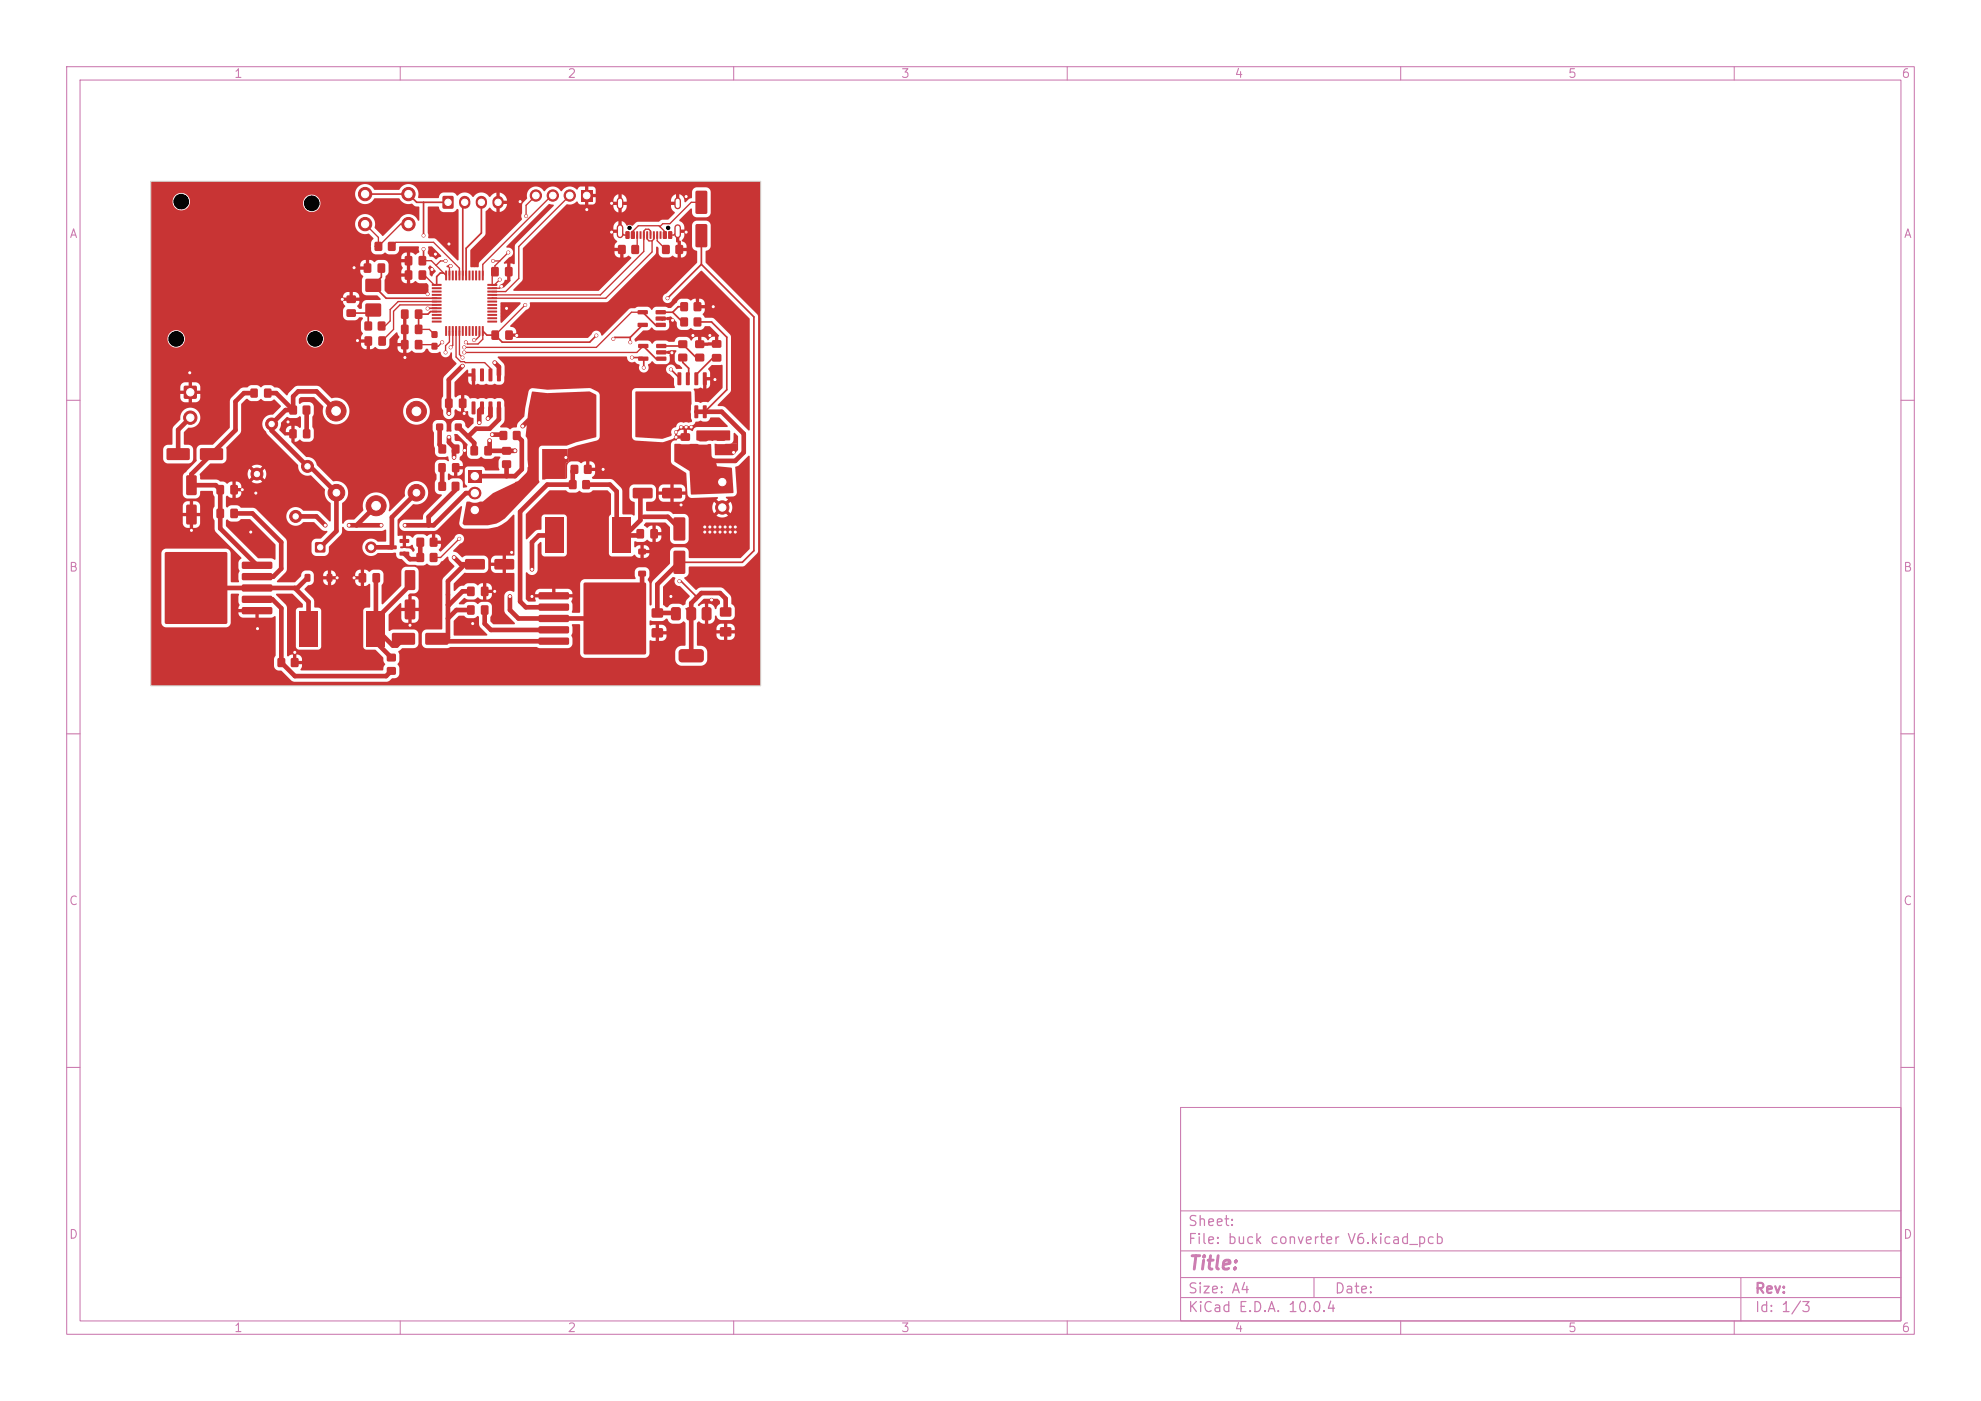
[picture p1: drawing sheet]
<svg xmlns="http://www.w3.org/2000/svg" width="297mm" height="210mm" viewBox="0 0 297 210" stroke-linecap="round" stroke-linejoin="round" font-family="sans-serif">
<defs><g id="words">
<text font-size="2" fill="#c872ab" x="178" y="190.8">Title:</text>
<g font-size="1.5" fill="#c872ab">
<text x="178" y="184.2">Sheet:</text>
<text x="178" y="186.9">File: buck converter V6.kicad_pcb</text>
<text x="178" y="197.1">KiCad E.D.A. 10.0.4</text>
<text x="178" y="194.3">Size: A4</text>
<text x="200" y="194.3">Date:</text>
<text x="263" y="194.3">Rev:</text>
<text x="263" y="197.1">Id: 1/3</text>
</g>
<g font-size="1.3" fill="#c872ab">
<text x="35" y="12">1</text>
<text x="85" y="12">2</text>
<text x="135" y="12">3</text>
<text x="185" y="12">4</text>
<text x="235" y="12">5</text>
<text x="285" y="12">6</text>
<text x="10.3" y="36">A</text>
<text x="285.4" y="36">A</text>
<text x="10.3" y="86">B</text>
<text x="285.3" y="86">B</text>
<text x="10.3" y="136">C</text>
<text x="285.3" y="136">C</text>
<text x="10.3" y="186">D</text>
<text x="285.3" y="186">D</text>
<text x="35" y="200">1</text>
<text x="85" y="200">2</text>
<text x="135" y="200">3</text>
<text x="185" y="200">4</text>
<text x="235" y="200">5</text>
<text x="285" y="200">6</text>
</g>
</g></defs>
<g fill="none" stroke="#c872ab" stroke-width=".15">
<path d="M10 10h277v190h-277zM12 12h273v186h-273zM60 10v2M110 10v2M160 10v2M210 10v2M260 10v2M10 60h2M285 60h2M10 110h2M285 110h2M10 160h2"/>
<path d="M177 166h108v32h-108zM285 160h2M60 198v2M110 198v2M160 198v2M177 194.5h108M177 191.5h108M177 187.5h108M177 181.5h108M197 191.5v3M210 198v2M260 198v2"/>
<path d="M261 191.5v6.5"/>
</g>
<g fill="#c83434">
<path d="M95.7 85.6h1.1v.8h-1.1z"/>
<path d="M95.7 82.3h1.1v.8h-1.1z"/>
<path d="M60.7 85.5h1.3l.2 .1 .1 2.6-.2 .2-1.2 .1-.2-.2z"/>
<path d="M60.7 89.9h1.3l.2 .1 .1 2.6-.2 .2-1.2 .1-.2-.2z"/>
<path d="M62.2 51h1.1v1.3h-1.1z"/>
<path d="M60.2 51h1v1.3h-1z"/>
<path d="M70.6 66.9h1v1.3h-1z"/>
<path d="M72.7 66.9h1v1.3h-1z"/>
<path d="M65.8 69.5h1v1.2h-1z"/>
<path d="M67.8 69.5h1v1.2h-1z"/>
<path d="M54.6 39.5h1v1.3h-1z"/>
<path d="M56.7 39.5h1v1.3h-1z"/>
</g>
<g fill="#c83434" stroke="#c83434" stroke-width=".15">
<circle cx="56.4" cy="75.8" r="1.5"/>
<circle cx="62.4" cy="73.9" r="1.25"/>
<circle cx="62.4" cy="61.7" r="1.5"/>
<circle cx="50.4" cy="61.6" r="1.5"/>
<circle cx="50.4" cy="73.9" r="1.25"/>
</g>
<g fill="#c83434">
<path d="M104.3 53.1h1.2v1h-1.2z"/>
<path d="M104.3 51.1h1.2v1h-1.2z"/>
<path d="M37.6 58.3h1v1.3h-1z"/>
<path d="M39.6 58.3h1v1.3h-1z"/>
<path d="M56.8 50.5h1v1.3h-1z"/>
<path d="M54.7 50.5h1v1.3h-1z"/>
<path d="M62.5 82.9h1v1.3h-1z"/>
<path d="M64.5 82.9h1v1.3h-1z"/>
<path d="M62.8 40.6h1v1.3h-1z"/>
<path d="M60.7 40.6h1.1v1.3h-1.1z"/>
<path d="M45.5 64.4h1v1.3h-1z"/>
<path d="M43.4 64.4h1v1.3h-1z"/>
<path d="M66.8 59.8h1v1.3h-1z"/>
<path d="M68.8 59.8h1.1v1.3h-1.1z"/>
<path d="M102 47.6h1.1v1.3h-1.1z"/>
<path d="M104 47.6h1.1v1.3h-1.1z"/>
<path d="M45.4 60.8h1.1v1.3h-1.1z"/>
<path d="M43.4 60.8h1.1v1.3h-1.1z"/>
<path d="M107.4 71.3h1.8v1.9h-1.8z"/>
</g>
<circle cx="108.3" cy="76.1" r="1" fill="#c83434" stroke="#c83434" stroke-width=".15"/>
<g fill="#c83434">
<path d="M64.7 51.4h.8v1h-.8z"/>
<path d="M64.7 49.7h.8v.9h-.8z"/>
<path d="M56.2 36.3h1.1v1.3h-1.1z"/>
<path d="M58.2 36.3h1.1v1.3h-1.1z"/>
<path d="M85.3 59.6l2.9-.1 .2 .1 .1 5.1-.2 .3h-2.8l-.3-.2z"/>
<path d="M96.5 59.6l3-.1 .2 .1v5.1l-.1 .3h-2.9l-.2-.2z"/>
<path d="M87.1 28.5h1.7v1.7h-1.7z"/>
</g>
<g fill="#c83434" stroke="#c83434" stroke-width=".15">
<circle cx="85.4" cy="29.3" r=".85"/>
<circle cx="82.9" cy="29.3" r=".85"/>
<circle cx="80.3" cy="29.3" r=".85"/>
</g>
<g fill="#c83434">
<path d="M69.8 83.9l2.8-.1 .1 .2v1.2l-.2 .2h-2.6l-.2-.3z"/>
<path d="M74.2 83.9l2.8-.1 .1 .2v1.2l-.2 .2h-2.6l-.2-.3z"/>
<path d="M74.9 64.7h1.1v1.2h-1.1z"/>
<path d="M76.9 64.7h1.1v1.2h-1.1z"/>
<path d="M32.5 72.8h1v1.3h-1z"/>
<path d="M34.6 72.8h1v1.3h-1z"/>
<path d="M70.1 88h1v1.3h-1z"/>
<path d="M72.2 88h1v1.3h-1z"/>
<path d="M101.6 60.8l.4-.1 .1 .1 .1 1.7-.1 .2-.5-.1z"/>
<path d="M102.9 60.8l.4-.1 .1 .1v1.7l-.1 .2-.5-.1z"/>
<path d="M104.1 60.8l.4-.1 .2 .1v1.7l-.1 .2-.5-.1z"/>
<path d="M105.4 60.8l.4-.1 .2 .1v1.7l-.1 .2-.5-.1z"/>
<path d="M105.4 55.8h.4l.2 .1v1.7l-.1 .1h-.5z"/>
<path d="M104.1 55.8h.4l.2 .1v1.7l-.1 .1h-.5z"/>
<path d="M102.9 55.8h.4l.1 .1v1.7l-.1 .1h-.5z"/>
<path d="M101.6 55.8h.4l.1 .1 .1 1.7-.1 .1h-.5z"/>
<path d="M58 100h1.3v1.1h-1.3z"/>
<path d="M58 98h1.3v1.1h-1.3z"/>
<path d="M66.4 29.4h1.5v1.8h-1.5z"/>
</g>
<path d="M69.7 30.2v.3M72.2 30.2v.3M74.7 30.2v.3" fill="none" stroke="#c83434" stroke-width="1.7"/>
<path d="M47.3 81.3h1.4v1.5h-1.4z" fill="#c83434"/>
<circle cx="55.6" cy="82" r=".8" fill="#c83434" stroke="#c83434" stroke-width=".15"/>
<g fill="#c83434">
<path d="M64.5 80.7h1v1.2h-1z"/>
<path d="M62.5 80.7h1v1.2h-1z"/>
<path d="M101 82.6l1.5-.1 .2 .2 .1 3.1-.2 .2h-1.4l-.2-.1z"/>
<path d="M101 77.6l1.5-.1 .2 .2 .1 3.1-.2 .2h-1.4l-.2-.1z"/>
<path d="M62.8 38.4h1v1.3h-1z"/>
<path d="M60.7 38.4h1.1v1.3h-1.1z"/>
<path d="M32.5 76.3h1v1.3h-1z"/>
<path d="M34.6 76.3h1v1.3h-1z"/>
<path d="M102.1 67.1h1.3v1h-1.3z"/>
<path d="M102.1 65h1.3v1h-1.3z"/>
<path d="M98.4 53.5h1.4l.1 .5-.1 .1h-1.3l-.1-.2z"/>
<path d="M98.4 52.5h1.4l.1 .5-.1 .1h-1.3l-.1-.1z"/>
<path d="M98.4 51.6h1.4l.1 .5-.1 .1h-1.3l-.1-.2z"/>
<path d="M95.7 51.6h1.4l.1 .5-.1 .1h-1.3l-.1-.2z"/>
<path d="M95.7 53.5h1.4l.1 .5-.1 .1h-1.3l-.1-.2z"/>
<path d="M101.7 51.1h1.3v1h-1.3z"/>
<path d="M101.7 53.1h1.3v1h-1.3z"/>
<path d="M59.9 82.7h1.4l.1 .5-.2 .1h-1.2l-.1-.2z"/>
<path d="M59.9 80.8h1.4l.1 .5-.2 .1h-1.2l-.1-.2z"/>
<path d="M58.1 81.8h1.3l.1 .4-.2 .1h-1.2l-.1-.1z"/>
<path d="M44.9 91.6h2.8v5.3h-2.8z"/>
<path d="M55 91.6h2.8v5.3h-2.8z"/>
<path d="M43.7 98.7h1v1.2h-1z"/>
<path d="M41.7 98.7h1v1.2h-1z"/>
<path d="M75.3 67.1h1.3v1h-1.3z"/>
<path d="M75.3 69.1h1.3v1h-1.3z"/>
</g>
<g fill="#c83434" stroke="#c83434" stroke-width=".15">
<circle cx="40.7" cy="63.6" r=".9"/>
<circle cx="38.5" cy="71.1" r=".9"/>
<circle cx="54.7" cy="29.1" r="1"/>
<circle cx="61.2" cy="29.1" r="1"/>
<circle cx="54.7" cy="33.6" r="1"/>
<circle cx="61.2" cy="33.6" r="1"/>
</g>
<g fill="#c83434">
<path d="M85.3 72h1.1v1.3h-1.1z"/>
<path d="M87.3 72h1.1v1.3h-1.1z"/>
<path d="M81.7 62.9l1.5-.1 .2 .2 .1 3.1-.2 .2h-1.4l-.2-.1z"/>
<path d="M81.7 67.9l1.5-.1 .2 .2 .1 3.1-.2 .2h-1.4l-.2-.1z"/>
<path d="M30 67.2h3.3l.2 .2-.1 1.4-.2 .2h-3.1l-.1-.3z"/>
<path d="M25 67.2h3.3l.2 .2-.1 1.4-.2 .2h-3.1l-.1-.3z"/>
</g>
<g fill="#c83434" stroke="#c83434" stroke-width=".15">
<circle cx="46.1" cy="69.9" r=".9"/>
<circle cx="44.3" cy="77.4" r=".9"/>
</g>
<g fill="#c83434">
<path d="M28 71.3l1.3-.1 .2 .2v2.6l-.2 .2h-1.1l-.3-.1z"/>
<path d="M28 75.7l1.3-.1 .2 .2v2.6l-.2 .2h-1.1l-.3-.1z"/>
<path d="M55.9 86h1v1.3h-1z"/>
<path d="M53.8 86h1v1.3h-1z"/>
<path d="M81.7 77.6h2.8v5.3h-2.8z"/>
<path d="M91.8 77.6h2.8v5.3h-2.8z"/>
<path d="M98.3 48.4h1.4l.1 .5-.1 .1h-1.3l-.1-.1z"/>
<path d="M98.3 47.5l1.4-.1 .1 .6-.1 .1h-1.3l-.1-.2z"/>
<path d="M98.3 46.5h1.4l.1 .5-.1 .1h-1.3l-.1-.1z"/>
<path d="M95.6 46.5h1.4l.1 .5-.1 .1h-1.3l-.1-.1z"/>
<path d="M95.6 48.4h1.4l.1 .5-.1 .1h-1.3l-.1-.1z"/>
<path d="M104.3 33.6h1.5l.2 .1 .1 3.1-.2 .3h-1.4l-.2-.2z"/>
<path d="M104.3 28.6h1.5l.2 .1 .1 3.1-.2 .3h-1.4l-.2-.2z"/>
<path d="M108 91.1h1.6v1.3h-1.6z"/>
<path d="M108 94.1h1.6v1.2h-1.6z"/>
<path d="M100.2 34.7h.4l.2 .1v.9l-.1 .1-.5-.1z"/>
<path d="M99.4 34.7h.4l.2 .1v.9l-.1 .1-.5-.1z"/>
<path d="M98.4 34.7h.3l-.1 1.1-.2-.1z"/>
<path d="M97.4 34.7h.3l-.1 1.1-.2-.1z"/>
<path d="M96.9 34.7h.3l-.1 1.1-.2-.1z"/>
<path d="M95.9 34.7h.3l-.1 1.1-.2-.1z"/>
<path d="M94.6 34.7h.4l.2 .1v.9l-.1 .1-.5-.1z"/>
<path d="M93.8 34.7h.4l.2 .1v.9l-.1 .1-.5-.1z"/>
<path d="M95.4 34.7h.3l-.1 1.1-.2-.1z"/>
<path d="M96.4 34.7h.3l-.1 1.1-.2-.1z"/>
<path d="M97.9 34.7h.3l-.1 1.1-.2-.1z"/>
<path d="M98.9 34.7h.3l-.1 1.1-.2-.1z"/>
</g>
<path d="M93 30.1v.8M93 34.1v1.1M101.6 30.1v.8M101.6 34.1v1.1" fill="none" stroke="#c83434" stroke-width="1"/>
<g fill="#c83434">
<path d="M62.2 48.7h1.1v1.3h-1.1z"/>
<path d="M60.2 48.7h1v1.3h-1z"/>
<path d="M45.7 86.1h.8v1h-.8z"/>
<path d="M49 86.1h.8v1h-.8z"/>
<path d="M94.7 36.8h1.1v1.2h-1.1z"/>
<path d="M92.7 36.8h1.1v1.2h-1.1z"/>
<path d="M87.6 69.7h1v1.3h-1z"/>
<path d="M85.6 69.7h1v1.3h-1z"/>
<path d="M99.3 36.8h1.1v1.2h-1.1z"/>
<path d="M101.3 36.8h1.1v1.2h-1.1z"/>
<path d="M74.5 55.3l.5-.1 .1 .1v1.7l-.1 .2-.5-.1z"/>
<path d="M73.3 55.3l.4-.1 .1 .1v1.7l-.1 .2-.5-.1z"/>
<path d="M72 55.3l.4-.1 .2 .1v1.7l-.1 .2-.5-.1z"/>
<path d="M70.7 55.3l.4-.1 .2 .1v1.7l-.1 .2-.5-.1z"/>
<path d="M70.7 60.2h.4l.2 .1v1.7l-.1 .1-.5-.1z"/>
<path d="M72 60.2h.4l.2 .1v1.7l-.1 .1-.5-.1z"/>
<path d="M73.3 60.2h.4l.1 .1v1.7l-.1 .1-.5-.1z"/>
<path d="M74.5 60.2h.5l.1 .1v1.7l-.1 .1-.5-.1z"/>
<path d="M64.8 42.6h1.3l.1 .2-1.4 .1z"/>
<path d="M64.8 43.1h1.3l.1 .2-1.4 .1z"/>
<path d="M64.8 43.6h1.3l.1 .2-1.4 .1z"/>
<path d="M64.8 44.1h1.3l.1 .2-1.4 .1z"/>
<path d="M64.8 44.6h1.3l.1 .2-1.4 .1z"/>
<path d="M64.8 45.1h1.3l.1 .2-1.4 .1z"/>
<path d="M64.8 45.6h1.3l.1 .2-1.4 .1z"/>
<path d="M64.8 46.1h1.3l.1 .2-1.4 .1z"/>
<path d="M64.8 46.6h1.3l.1 .2-1.4 .1z"/>
<path d="M64.8 47.1h1.3l.1 .2-1.4 .1z"/>
<path d="M64.8 47.6h1.3l.1 .2-1.4 .1z"/>
<path d="M64.8 48.1h1.3l.1 .2-1.4 .1z"/>
<path d="M66.8 48.9l.2 .1v1.4l-.3-.1z"/>
<path d="M67.3 48.9l.2 .1v1.4l-.3-.1z"/>
<path d="M67.8 48.9l.2 .1v1.4l-.3-.1z"/>
<path d="M68.3 48.9l.2 .1v1.4l-.3-.1z"/>
<path d="M68.8 48.9l.2 .1v1.4l-.3-.1z"/>
<path d="M69.3 48.9l.2 .1v1.4l-.3-.1z"/>
<path d="M69.8 48.9l.2 .1v1.4l-.3-.1z"/>
<path d="M70.3 48.9l.2 .1v1.4l-.3-.1z"/>
<path d="M70.8 48.9l.2 .1v1.4l-.3-.1z"/>
<path d="M71.3 48.9l.2 .1v1.4l-.3-.1z"/>
<path d="M71.8 48.9l.2 .1v1.4l-.3-.1z"/>
<path d="M72.3 48.9l.2 .1v1.4l-.3-.1z"/>
<path d="M73.1 48.1h1.4v.2l-1.4 .1z"/>
<path d="M73.1 47.6h1.4v.2l-1.4 .1z"/>
<path d="M73.1 47.1h1.4v.2l-1.4 .1z"/>
<path d="M73.1 46.6h1.4v.2l-1.4 .1z"/>
<path d="M73.1 46.1h1.4v.2l-1.4 .1z"/>
<path d="M73.1 45.6h1.4v.2l-1.4 .1z"/>
<path d="M73.1 45.1h1.4v.2l-1.4 .1z"/>
<path d="M73.1 44.6h1.4v.2l-1.4 .1z"/>
<path d="M73.1 44.1h1.4v.2l-1.4 .1z"/>
<path d="M73.1 43.6h1.4v.2l-1.4 .1z"/>
<path d="M73.1 43.1h1.4v.2l-1.4 .1z"/>
<path d="M73.1 42.6h1.4v.2l-1.4 .1z"/>
<path d="M72.3 40.6h.2v1.4h-.3z"/>
<path d="M71.8 40.6h.2v1.4h-.3z"/>
<path d="M71.3 40.6h.2v1.4h-.3z"/>
<path d="M70.8 40.6h.2v1.4h-.3z"/>
<path d="M70.3 40.6h.2v1.4h-.3z"/>
<path d="M69.8 40.6h.2v1.4h-.3z"/>
<path d="M69.3 40.6h.2v1.4h-.3z"/>
<path d="M68.8 40.6h.2v1.4h-.3z"/>
<path d="M68.3 40.6h.2v1.4h-.3z"/>
<path d="M67.8 40.6h.2v1.4h-.3z"/>
<path d="M67.3 40.6h.2v1.4h-.3z"/>
<path d="M66.8 40.6h.2v1.4h-.3z"/>
<path d="M68.2 63.5h1v1h-1z"/>
<path d="M65.4 63.5h1v1h-1z"/>
<path d="M36.3 91.1l4.3-.1 .2 .1v.7l-.2 .3h-4.1l-.3-.3z"/>
<path d="M36.3 89.4l4.3-.1 .2 .1v.7l-.2 .3h-4.1l-.3-.3z"/>
<path d="M36.3 87.7l4.3-.1 .2 .1v.7l-.2 .3h-4.1l-.3-.3z"/>
<path d="M24.8 82.8h9.2v10.7h-9.2z"/>
<path d="M36.3 86l4.3-.1 .2 .1v.7l-.2 .3h-4.1l-.3-.3z"/>
<path d="M36.3 84.3l4.3-.1 .2 .1v.7l-.2 .3h-4.1l-.3-.3z"/>
<path d="M27.6 57.9h1.9v1.8h-1.9z"/>
</g>
<circle cx="28.5" cy="62.6" r="1" fill="#c83434" stroke="#c83434" stroke-width=".15"/>
<g fill="#c83434">
<path d="M73.7 49.6h1.1v1.3h-1.1z"/>
<path d="M75.8 49.6h1v1.3h-1z"/>
<path d="M80.8 88.8h4.3l.2 .1v.7l-.2 .3h-4.1l-.3-.3z"/>
<path d="M80.8 90.5h4.3l.2 .1v.7l-.2 .3h-4.1l-.3-.3z"/>
<path d="M80.8 92.2h4.3l.2 .1v.7l-.2 .3h-4.1l-.3-.3z"/>
<path d="M87.6 87.4h9.2v10.6h-9.2z"/>
<path d="M80.8 93.9h4.3l.2 .1v.7l-.2 .3h-4.1l-.3-.3z"/>
<path d="M80.8 95.6h4.3l.2 .1v.7l-.2 .3h-4.1l-.3-.3z"/>
<path d="M52 44.3h1.3v1.1h-1.3z"/>
<path d="M52 46.4h1.3v1h-1.3z"/>
<path d="M54.7 48.2h1v1.3h-1z"/>
<path d="M56.7 48.2h1v1.3h-1z"/>
<path d="M67.8 66.7h1v1.2h-1z"/>
<path d="M65.8 66.7h1v1.2h-1z"/>
<path d="M63.8 94.9h3.3l.1 .2v1.4l-.2 .2-3.1-.1-.2-.2z"/>
<path d="M58.8 94.9h3.3l.1 .2v1.4l-.2 .2-3.1-.1-.2-.2z"/>
<path d="M70.1 90.8h1v1.3h-1z"/>
<path d="M72.2 90.8h1v1.3h-1z"/>
<path d="M73.7 40.1h1v1.3h-1z"/>
<path d="M75.8 40.1h1v1.3h-1z"/>
<path d="M107.5 65h1.2v1h-1.2z"/>
<path d="M107.5 67h1.2v1.1h-1.2z"/>
<path d="M105.3 91.2l.3-.2h.8l.2 .2 .1 1.4-.2 .3-.9 .1-.3-.2z"/>
<path d="M103 91.2l.3-.2h.8l.2 .2 .1 1.4-.2 .3-.9 .1-.3-.2z"/>
<path d="M101.9 97.4l.3-.1 3.1 .1 .2 .3v1.3l-.5 .3-3-.1-.3-.4v-1.1z"/>
<path d="M100.7 91.2l.3-.2h.8l.2 .2 .1 1.4-.2 .3-.9 .1-.3-.2z"/>
<path d="M65.8 72.3h1v1.2h-1z"/>
<path d="M67.8 72.3h1v1.2h-1z"/>
<path d="M70.2 70.4h2v1.9h-2z"/>
</g>
<path d="M71.1 73.9h.1M71.1 76.5h.1" fill="none" stroke="#c83434" stroke-width="1.9"/>
<g fill="#c83434">
<path d="M102 45.3h1.1v1.3h-1.1z"/>
<path d="M104 45.3h1.1v1.3h-1.1z"/>
<path d="M106.8 53.1h1.3v1h-1.3z"/>
<path d="M106.8 51h1.3v1.1h-1.3z"/>
<path d="M104.8 67h1.2v1.1h-1.2z"/>
<path d="M104.8 65h1.2v1.1h-1.2z"/>
<path d="M94.9 73.2l2.8-.1 .2 .3-.1 1.2-.2 .1h-2.6l-.1-.2z"/>
<path d="M99.3 73.2l2.8-.1 .2 .3-.1 1.2-.2 .1h-2.6l-.1-.2z"/>
<path d="M97.8 91.2h1.6v1.3h-1.6z"/>
<path d="M97.8 94.2h1.6v1.3h-1.6z"/>
<path d="M62.2 46.4h1.1v1.3h-1.1z"/>
<path d="M60.2 46.4h1v1.3h-1z"/>
<path d="M95.5 79.4h1v1.3h-1z"/>
<path d="M97.6 79.4h1v1.3h-1z"/>
<path d="M54.8 41.8h2.3v1.9h-2.3z"/>
<path d="M54.8 45.5h2.3v1.9h-2.3z"/>
</g>
<g fill="#c83434" stroke="#c83434" stroke-width=".15">
<circle cx="79.8" cy="85.3" r=".23"/>
<circle cx="76.5" cy="89.4" r=".23"/>
<circle cx="103.6" cy="64" r=".23"/>
<circle cx="84.8" cy="68.6" r=".23"/>
<circle cx="102.9" cy="34.8" r=".23"/>
<circle cx="106.9" cy="46" r=".23"/>
<circle cx="106.4" cy="50.3" r=".23"/>
<circle cx="100.7" cy="52.9" r=".23"/>
<circle cx="76.7" cy="82.8" r=".23"/>
<circle cx="102.9" cy="64" r=".23"/>
<circle cx="101.3" cy="64.8" r=".23"/>
<circle cx="103.9" cy="50.3" r=".23"/>
<circle cx="38.6" cy="94.2" r=".23"/>
<circle cx="64.1" cy="44.1" r=".22"/>
<circle cx="79.8" cy="89.4" r=".23"/>
<circle cx="110.2" cy="79" r=".23"/>
<circle cx="51.3" cy="44.9" r=".22"/>
<circle cx="102.1" cy="75.7" r=".23"/>
<circle cx="75.2" cy="42.9" r=".23"/>
<circle cx="78" cy="30.2" r=".23"/>
<circle cx="67.6" cy="39.9" r=".23"/>
<circle cx="106.7" cy="89.9" r=".23"/>
<circle cx="75.9" cy="46.2" r=".23"/>
<circle cx="38.4" cy="73.9" r=".23"/>
<circle cx="53.1" cy="40.1" r=".23"/>
<circle cx="107.2" cy="56.9" r=".23"/>
<circle cx="65.3" cy="38.1" r=".23"/>
<circle cx="107.2" cy="79.8" r=".23"/>
<circle cx="108.7" cy="79" r=".23"/>
<circle cx="28.4" cy="55.9" r=".23"/>
<circle cx="67.3" cy="36.6" r=".23"/>
<circle cx="88" cy="31.4" r=".23"/>
<circle cx="61.5" cy="93.7" r=".23"/>
<circle cx="50.5" cy="86.6" r=".23"/>
<circle cx="100.6" cy="89.4" r=".23"/>
<circle cx="106.4" cy="79" r=".23"/>
<circle cx="71.1" cy="51" r=".22"/>
<circle cx="64.8" cy="40.4" r=".23"/>
<circle cx="105.7" cy="79" r=".23"/>
<circle cx="102.1" cy="64" r=".23"/>
<circle cx="74.2" cy="88.6" r=".23"/>
<circle cx="64.1" cy="46.2" r=".23"/>
<circle cx="107.9" cy="79.8" r=".23"/>
<circle cx="101.3" cy="65.5" r=".23"/>
<circle cx="77.5" cy="50.3" r=".23"/>
<circle cx="106.4" cy="79.8" r=".23"/>
<circle cx="70.9" cy="93.5" r=".23"/>
<circle cx="100.8" cy="48" r=".23"/>
<circle cx="37.6" cy="79.8" r=".23"/>
<circle cx="53.6" cy="51.1" r=".23"/>
<circle cx="105.7" cy="79.8" r=".23"/>
<circle cx="69.7" cy="67.5" r=".23"/>
<circle cx="36.3" cy="73.4" r=".23"/>
<circle cx="44.2" cy="97.8" r=".23"/>
<circle cx="60.7" cy="53.6" r=".23"/>
<circle cx="90.4" cy="70.4" r=".23"/>
<circle cx="28.7" cy="79.5" r=".23"/>
<circle cx="69.6" cy="62" r=".23"/>
<circle cx="107.2" cy="79" r=".23"/>
<circle cx="109.5" cy="79" r=".23"/>
<circle cx="91.7" cy="30.5" r=".23"/>
<circle cx="102.9" cy="29.5" r=".23"/>
<circle cx="109.5" cy="79.8" r=".23"/>
<circle cx="43.2" cy="63.2" r=".23"/>
<circle cx="108.7" cy="79.8" r=".23"/>
<circle cx="53.1" cy="86.6" r=".23"/>
<circle cx="110.2" cy="79.8" r=".23"/>
<circle cx="110" cy="67.8" r=".23"/>
<circle cx="91.7" cy="34.8" r=".23"/>
<circle cx="107.9" cy="79" r=".23"/>
<circle cx="76.2" cy="37.8" r=".23"/>
<circle cx="94.7" cy="53.6" r=".23"/>
<circle cx="91.9" cy="50.8" r=".23"/>
<circle cx="74.9" cy="41.9" r=".23"/>
<circle cx="94.5" cy="51.3" r=".23"/>
<circle cx="96.5" cy="55.1" r=".23"/>
<circle cx="78.9" cy="32.4" r=".22"/>
<circle cx="63.5" cy="37.3" r=".23"/>
<circle cx="66.8" cy="39.1" r=".23"/>
<circle cx="69.8" cy="51.3" r=".23"/>
<circle cx="78.7" cy="45.7" r=".23"/>
<circle cx="101.9" cy="87.1" r=".23"/>
<circle cx="89.4" cy="50.3" r=".23"/>
<circle cx="63.5" cy="35.3" r=".23"/>
<circle cx="66.3" cy="51.3" r=".23"/>
<circle cx="73.9" cy="39.1" r=".23"/>
<circle cx="71.9" cy="63.4" r=".22"/>
<circle cx="78.4" cy="63.9" r=".23"/>
<circle cx="77.2" cy="67.6" r=".23"/>
<circle cx="73.4" cy="66" r=".23"/>
<circle cx="48.8" cy="78.7" r=".23"/>
<circle cx="57.1" cy="78.7" r=".23"/>
<circle cx="60.7" cy="78.7" r=".23"/>
<circle cx="52.3" cy="78.7" r=".23"/>
<circle cx="69.3" cy="53.6" r=".23"/>
<circle cx="68.8" cy="80.8" r=".23"/>
<circle cx="68.1" cy="68.6" r=".23"/>
<circle cx="74.2" cy="54.4" r=".23"/>
<circle cx="68.1" cy="83.6" r=".23"/>
<circle cx="69.3" cy="54.9" r=".23"/>
<circle cx="67.3" cy="65.5" r=".23"/>
<circle cx="67.3" cy="62" r=".23"/>
<circle cx="73.8" cy="65.2" r=".22"/>
<circle cx="73.2" cy="62.7" r=".23"/>
<circle cx="100.1" cy="44.7" r=".23"/>
<circle cx="100.6" cy="55.4" r=".23"/>
<circle cx="69.6" cy="52.8" r=".23"/>
<circle cx="66.8" cy="52.8" r=".23"/>
<circle cx="67.6" cy="52.1" r=".23"/>
<circle cx="69.6" cy="52.1" r=".23"/>
</g>
<g fill="none" stroke="#c83434" stroke-width=".7">
<path d="M38.1 58.9h-1.5l-1.3 1.3v4.3l-6.6 6.6v1.6h3.6l.7 .7v5.8l5.5 5.5M40.1 58.9h1.3l2.5 2.6M69.3 54.9l-2 2v5.1M74.2 54.4l.6 .6v1.2M28.5 62.6l-1.8 1.8v3.7M35.1 77h2.7l4.4 4.3v3.9l-1.2 1.2h-2.5M43.9 61.5v-2.1l.8-.7h2.8l2.9 2.9M43.9 61.5h-1.1l-2.1 2.1v.9l5.4 5.4h.4l3.9 4v5.7l-2.4 2.4M44.3 77.4h3.1l1.4 1.3M45.9 61.5l.1 3.5M52.3 78.7h4.8M56.4 75.8l-2.9 2.9"/>
<path d="M62.4 73.9l-3.6 3.6v4.5h-3.2M65.9 64v2.7l.4 .4M66.3 70.1v2.8M67.3 65.5v.8l1 1M68.3 72.9v.5l-4 4.1v1.2M68.3 67.3l-.2 .2v1.1M68.3 67.1v.2M68.7 64l2.4 2.4v1.2M71.2 73.9h-1.4l-4.8 4.8h-4.3M72.3 61.1l-.4 .5v1.8M73.4 66v1.3l-.2 .3h4M73.5 61.1v1.3l-.3 .3"/>
<path d="M73.8 65.2h1.5l.2 .1M74.8 61.1v1.8l-1.4 1.4h-2l-1.2 1.2M75.9 69.6v1.8M77.2 67.6h.1M77.5 65.3l.7 .7v4.4l-1 1h-6M79.2 63l-.8 .9M86.1 70.4l-.2 .2v2h-3.9l-4 4.1v13.5l.8 .8h4.2M86.8 63l-.5 .5M87.9 72.6h3.5l1.1 1.1v5.8l.7 .8h2.5l.3-.3M96.4 73.9l-.4 .4v3.7l-2.3 2.3M96.5 77.5h3.6l1.5 1.5M104.4 61.7h3.8l3.3 3.3v2.8l-1.3 1.3h-3.3"/>
<path d="M38.5 89.8h2.3l1.4 1.4v8.1l2 2h13.7l.8-.7M44.2 88.1l2.1 2.1v4M46.1 86.6l-1.5 1.5h-15.2M56.4 94.2l2.5 2.6h.6l1-1M56.4 86.6v9.7l2.3 2.3M61.5 87v.7l-5.1 5.1M63 81.3v2.3l-.2 .2h-1.3l-.9-.8M66.3 95.8l.3 .3h16.4M68.1 83.6l1 1h2.1M69.7 84.6l-2.5 2.5v8.5l-.2 .2h-1.5M70.6 91.4h-2.2l-1.2 1.3M70.6 88.6h-1.3l-2 2.1h-.1"/>
<path d="M72.7 91.4v2.1l.9 .9h9.4M83 94.4h.1M83.1 80.3h-2.3l-1 1v4M96.3 86v2.6l-4.1 4.1h-14.5l-1.2-1.3v-2M101.9 84.3l-3.3 3.3v4.3h2.6l.1 .1M108.8 91.7v-2l-.9-.8h-2.7l-1.6 1.5v7.9"/>
</g>
<g fill="none" stroke="#c83434" stroke-width=".2">
<path d="M54.7 33.6l2 2v1.3M56.2 36.9h.5M58.7 36.9l.6-.6h5.7l3.9 3.9v1.1M61.2 33.6h-1.1l-3.4 3.3M63.3 39.1h1.4l2.2 2.2M66.8 39.1h-.8l-.6 .7M67.6 39.9l-.2 .2v1.2M73.9 39.1h1M76.2 37.8l-2 2v1.1l-.4 .4v1.4M80.3 29.3l-1.4 1.5v1.6M82.9 29.3h-.2l-10.3 10.3v1.7M85.4 29.3l-7.6 7.7v4.7l-2 2h-2"/>
<path d="M93 34.7l.5 .5h.6M94.9 35.2v-.5l.8-.9h3.1l.9 .9v.5M95.5 35.2v1.9l-.3 .3M96.5 35.9h.1M97 35.2v.6l.3 .3h.5M97.5 35.2v-.6l-.2-.2h-.5l-.3 .2v3.1l-6.5 6.5h-16.2M97.8 36.1v1.7l-7 6.9h-17M98 35.2v.6l-.2 .3M98.5 35.2v.9l1.3 1.3M101.6 34.7l-.6 .5h-.5M105.2 30.3h-1.6l-3.2 3.2h-1l-.5 .5M60.7 47.1v6.5"/>
<path d="M63.3 51.7h1.6l.2 .2M63.3 49.4h1.1l.7 .7M63.7 41.3l1.4 1.4h.4M65.1 51.9l-.1 .2M65.5 45.7h-5.5l-1 1v2.7l-1.7 1.7M65.5 45.2h-5.8l-1.2 1.2v1.7l-.8 .8M66.3 51.3l-.6 .6h-.6M67.4 49.6v1.6l-.6 .6v1M67.8 49.7l.1 2.1-.3 .3M68.4 49.6v3.9l.7 .7h.5l.2 .2h2.9l.8 .8v1M68.4 49.6h.1M68.9 49.6v3.5l.4 .5"/>
<path d="M71.9 49.6v.8l-.6 .6h-.2M72.4 49.6v1.3l-.7 .7h-1.6l-.3-.3M74.9 41.9l-.8 .8M75.2 42.9l-.3 .3h-1.1M76.3 50.2l1.2 .1M78.7 45.7l-4.5 4.5M96.4 46.8h-1.7l-5.3 5.3h-19.8M96.4 51.9l-.9 .9h-25.9M99.1 47.8l.2 .2M100.7 52.8v.1M68.8 80.8l-2.7 2.8h-1.1"/>
</g>
<g fill="none" stroke="#c83434" stroke-width=".25">
<path d="M54.7 29.1h6.5l1.3 1.2h4.6M63.5 30.3v5M63.5 37.3v1.6l-.2 .2M69.7 30.3l-.3 .3v10.7M72.2 30.3v4.6l-2.3 2.3v4.1M105.2 39.6l7.8 7.9v35.1l-1.7 1.7h-9.4M105.2 35.3v4.3M105.2 39.6l-5.1 5.1M52.7 46.9h2.8M56 46.5l-.8 .7v1.7M57.2 40.2v1.4l-1.2 1.2 1.9 1.9h7.6M65.5 46.2h-1.4"/>
<path d="M65.5 46.7h-1l-.3 .4h-1.4v2.3M66.5 40.9h-.5l-.5 .6v1.2M72.4 49.6l.6 .6h1.2M73.8 42.7h.7M74.2 50.2l1.1 1.1h13.1l1-1M74.2 50.2h.1M94.5 50.6h-2.3l-.3 .2M94.5 50.6v.7M94.7 53.6h1.6l.2 .2v1.3M96.4 48.7l-1.9 1.9M96.4 46.8l1.9 1.9h.8M96.4 51.9l1.9 1.9h.8"/>
<path d="M99.1 46.8h1.8M99.1 52.8h1.6M99.1 51.9h3l.3-.3 2 2h.5M99.6 47.8h1l.2 .2M100.6 55.4l1.3 1.2v.2M100.9 46.8l1.4 1.5h.3M102.4 53.6v.7l.9 .9v1M102.6 46h-.9l-.8 .8M104.6 48.3h2.1l2.3 2.2v7.9l-3.3 3.3M107.2 53.9l.2-.3h-.5l-2.5 2.5v.7M98.1 63l1.6 1.6M101.9 87.1h.2l2.2 2.2v.5"/>
<path d="M102.9 91.2l.7 .8"/>
</g>
<g fill="#c83434">
<path d="M81.3 67.3h3.8l.1 1.9-.4 .2v2.4l-3.5 .1z"/>
<path d="M95.3 58.7h8.3l.1 1.8-.2 1.3 .1 .8 .2 .4a.25 .25 0 0 1-.4 .3l-.9 .1a.86 .86 0 0 0-1.2 .6 .79 .79 0 0 0-.6 1.2l-.1 .2-1.3 .4-4-.3z"/>
<path d="M68.7 92.3h.9l.3 .3 .3 .1h.9l.6-.4 .1 .2 .1 1.4 1.1 1.2v.1l-4.9 .1-.1-2.2z"/>
<path d="M99.4 87.9l1.4-1.4 .4 .1a.85 .85 0 0 0 .8 1.3l1.4 1.5a2.06 2.06 0 0 0-.7 1.2 .29 .29 0 0 1-.5 0l-.4-.1h-1l-.3 .1-.4 .4h-.2l-.4-.3z"/>
<path d="M34 77.9h.1l.5 .3h.9l.3-.1 .3-.3 1.4 .1 3.8 3.7v2.3l-.7-.2-2-.1-4.7-4.7v-.8z"/>
<path d="M68.1 65.1h.5l1.5 1.5-.1 1.5a.75 .75 0 0 0 .7 .7h.9l.5-.3 .6 .3h.9l.6-.4 .7 .1 .1 .1-.3 .6 .1 .8 .1 .4-.2 .1h-1.9l-.3-.4-.2-.2h-2.2a.49 .49 0 0 0-.4 .5v2l.3 .4v.2l-.6 .1v-.8a.76 .76 0 0 0-.7-.6h-.9l-.5 .3-.1-.1-.1-.8 .1-.1 .6 .3h.8a.77 .77 0 0 0 .8-.9h-.8v.9h-.5v-1.2h.2l.1-.2h1a1.47 1.47 0 0 0-.5-1.1v-.3l.4-.3 .1-.3v-1.1a.74 .74 0 0 0-.7-.7h-.4l-.1-.1z"/>
<path d="M109.7 68.2h.2z"/>
<path d="M110 64.9h.2l.5 .5-.1 2.1-.1 .1v-1.1h-1.1a.64 .64 0 0 0 .6-.6z"/>
<path d="M106.7 54.8l1.6-.1v3.5l-2.1 2.1-.8-.1-.4 .2-.8-.2-.2-1.9 .6-.1 .4-.1 .4 .1h.5a.65 .65 0 0 0 .6-.5v-.7h-.6v1.2h-.5v-1.3l.3-.1 .1-.3h.7v-.7l-.3-.5z"/>
<path d="M95.2 50.8l1.2-1.2 .9-.1 .4-.4 .6 .4h1.5a.66 .66 0 0 0 .5-.6v-.9l-1.1-.1-.1-.3 1.5-.2 .8 .9 .1 .5a.74 .74 0 0 0 .7 .7l.9-.1 .5-.2 .5 .2 .9 .1a.99 .99 0 0 0 .7-.6h.8l1.3 1.3-.1 1.3-.3 .1-.1 .2h-1.2h-1.1l-.1-.2-.2-.1v-1h.5v.8h.9h1.1v-.8a.8 .8 0 0 0-.9 .4h-.3a.8 .8 0 0 0-.8-.4h-.5a.79 .79 0 0 0-1 .5h-.2l-.2-.3-.3-.2h-1.1l-.5 .2-.3 .5h-.8l-.5-.2h-1.3l-.4 .2-.3 .3-.3-.3-.3-.2h-1.5l-.4 .2-.2-.2z"/>
<path d="M75.1 45.3h2.8l.2 .2-2.9 2.9-.2-.1v-.3z"/>
<path d="M75.9 36.9l6.4-6.3 .7 .1v.2l-5.7 5.7-.1 .3v2.6l-.1 .1-.6-.1v2.6l-.9 1h-.5l-.1-.1 .1-.4 .4-.2 .2-.4 .3-.1v-2.4h-.4l-.1-.1 .8-.8a.78 .78 0 0 0 .6-.9 .78 .78 0 0 0-1-.6z"/>
<path d="M64.4 39.8h.1l.8 .8-.5 .8-.4-.2v-.6l-.2-.5z"/>
<path d="M66.9 39.9l.5-.3 .3 .3-.3 .3-.2-.1-.2-.1z"/>
<path d="M64.2 31h1.5a1.31 1.31 0 0 0 .8 .8h1.4l.3-.2 .3-.3 .2 .1 .1 7.5-.2 .1-3.2-3.2-.3-.1h-.9l-.1-.8z"/>
<path d="M64.2 36.9l.6 .1 1.3 1.3v.2l-.7 .4-.5-.4-.5-.1-.3-.5z"/>
<path d="M22.7 27.2h91.2l.1 .1v75.5h-91.3l-.1-.1v-19.8h1.6v10.4l.3 .6 .4 .1h9.1l.4-.2 .2-.4v-1.5h1.1l.2 .4 .4 .3h2v-.8l-3.7 .1v-2.8l.1-.1h1.1v.1l-.1 1.1 .2 .5-.2 .6h2.7l.1 .2 .3 .1v1h1.8l.5-.2h.2v5.8l-.2 .5v1.1a.8 .8 0 0 0 1 .7l1.6 1.5 .4 .2h13.9l.3-.1 .5-.4a.87 .87 0 0 0 1.1-.7v-.9l-.3-.5 .3-.6v-.9l-.2-.5 .7-.4h1.6l.5-.2 .2-.4v-1.5a.74 .74 0 0 0-.7-.7h-3.1l-.6 .2v-1.9h1.9a.81 .81 0 0 0 1 .7l1-.1 .4-.2 .2-.3v-1.2h-1.1v1.8h-.5v-1.8h-1v1.1h-1.9v-.6l1.7-1.7 .2 .1v.6h2.6l-.1-1.3-.2-.3-.4-.1h-.4v1.7h-.5v-1.8l.2-.3 .9-.1 .4-.4 .1-2.9-.2-.4-.4-.2h-1.4a.74 .74 0 0 0-.6 .7v2.1l-2.9 2.8-.1-.1v-2.7l.3-.6v-1.2a.74 .74 0 0 0-.7-.6h-.9l-.5 .3-.4-.2-.4-.1v2.4h.4l.4-.3 .1 .2v3.2l-.1 .2h-.7l-.2 .4v5.4l.1 .3 .3 .2h1.4l1.1 1.1 .1 .6 .3 .5-.3 .3-.1 .6h-12.2l-.2-.1 .3-.5v-.3h-1l-.1-.3h-.2l-.1-.2h1.4v-.3a.75 .75 0 0 0-.9-.7v1h-.5v-1l-.4 .1-.3 .2-.2-.1v-7.2l-.2-.5-1.4-1.4v-.2h2.4l1.6 1.6v.5h-.8l-.2 .4v5.4l.1 .3 .3 .2h2.9l.4-.3 .1-5.6a.49 .49 0 0 0-.5-.4l-.6-.1-.1-1.2-1.3-1.4v-.1l.5-.5a1.07 1.07 0 0 0 .9-.8h1.4v.1a.72 .72 0 0 0 .6 .6h.8l.3-.3 .1-.3h2.9a.75 .75 0 0 0 .9 .7v-.9h-.9v.2h-2.9l.1-.2h-.7v.8h-.6l.1-.8h-.7v.1h-1.4v-.8h1.4v.2h1.9l-.1-.3h2.9v.3h.9v-1a.75 .75 0 0 0-.9 .7h-2.9l-.2-.4-.4-.2v.9h-.5v-.9l-.5 .2-.2 .5h-1.4l-.2-.4-.3-.2-.9-.1a.86 .86 0 0 0-.6 .9l-.9 .9-2.7-.1v-.1l1.3-1.3 .2-.3v-4.3l-.1-.3-4.7-4.7-.3-.1h-1.8l-.3-.3-.3-.1h-.9l-.5 .4-.2-.1v-1.5l.1-.2h.1l.5 .3h.9a.79 .79 0 0 0 .7-.9h-.9v.9h-.5v-1.4h1.4a.78 .78 0 0 0-.9-1v1h-.5v-1h-.4l-.3 .3-.4-.3h-.7l-.6-.3h-2.3l-.1-.1-.1-.7 .1-.2h7.1l.1 .5 .2 .5 .6-.7 .4 .3v.1l-.7 .6 .2 .1a1.38 1.38 0 0 0 1.4-.1l-.6-.6v-.2l.3-.2 .7 .6a1.38 1.38 0 0 0 0-1.5l-.6 .6h-.2l-.2-.3 .6-.7a1.39 1.39 0 0 0-1.6 0l.7 .7-.3 .3h-.1l-.6-.6-.3 .6h-7.1l1.5-1.4h1.9l.3-.2 .2-.3v-1.9l2.1-2.1 .1-.3 .1-4.1 .7-.8h.2l.6 .3h.9l.5-.3 .7 .3h.8l.6-.2 .9 1-1.2 1.3a1.45 1.45 0 0 0-1.5 .9 1.45 1.45 0 0 0 .5 1.7l.2 .3 4.6 4.7a1.46 1.46 0 0 0 1.9 1.5l2.1 2.1a1.82 1.82 0 0 0 .8 1.9l.1 2.7-.1 .2-1.5-1.5-.3-.1-2.3-.1a1.4 1.4 0 0 0-2-.1 1.4 1.4 0 0 0 0 2 1.4 1.4 0 0 0 2-.1h1.7l1.1 1.1 .9 .3-1 1-.8 .1-.4 .2-.2 .4v1.3a.75 .75 0 0 0 .7 .6h1.3l.4-.2 .2-.4v-.7l1.8-1.8 .2-.3v-.8l.1-.1 .4 .4 .4 .2h5l.7-.2v1.7l-1.3 .1a1.32 1.32 0 0 0-1.9-.1 1.32 1.32 0 0 0 .1 1.9 1.32 1.32 0 0 0 1.9-.1l2.5-.1 .2 .2a.69 .69 0 0 0 .5 .8h.4l.6 .7 .5 .2 2 .1 .6-.3 .5 .3h1a.75 .75 0 0 0 .6-.6l1-.8 .3 .7 .7 .8-1.6 1.7-.2 .4v7.3l-.1 .1h-2.3a.74 .74 0 0 0-.7 .7l.1 1.5a.76 .76 0 0 0 .6 .6h3.1l.5-.2h12.9l.5 .2h4.2l.6-.3 .1-.4a1.37 1.37 0 0 0-.1-1.2l.1-.5v-1.2h1.1l.1 4.4a.74 .74 0 0 0 .7 .6h9.1l.4-.3 .2-.3v-1.9l.2-.1a2.86 2.86 0 0 0 1.6 .1 .78 .78 0 0 0 .7-1h-1.1v1h-.5v-1.5h1.6a.85 .85 0 0 0-1.1-1v1h-.5v-1l-.8 .1-.1-.6 .1-.1 .4 .1h1.4l.7-.4 .3 .5 .5 .3h1l.6-.4 .2 .1 .2 .2v3.3l-.1 .1h-.5a.99 .99 0 0 0-1 .9l.1 1.5a1.02 1.02 0 0 0 .9 .6h2.9l.5-.2 .3-.2 .1-.4v-1.3a.99 .99 0 0 0-.8-.9h-.6l-.1-.1v-1.5h2.9a.74 .74 0 0 0 .7 .7h.9a.85 .85 0 0 0 1.2-.9h-1.2v.9h-.5v-.9h-1.1v.2h-2.9v-1h2.9v.3h2.8v-.3a.74 .74 0 0 0-.7-.7h-.5v1h-.5v-1a.88 .88 0 0 0-1.1 .6v.1h-2.9v-.8l.2-.3 .2 .1a.86 .86 0 0 0 .8 .3v-3h-.4l-.5 .4-.1-.1-.1-.2 .9-.8h2.1l.3 .3v.4l-.3 .3-.2 .5-.2-.1a.89 .89 0 0 0-1-.7v3h.2a.96 .96 0 0 0 .8-1.1l.2-.1a.77 .77 0 0 0 .7 .6h1.5l.3-.1 .2-.3 .1-1.4-.2-.3-.3-.3-.1-.8-.1-.5-1-1-.5-.1h-2.9l-.8 .3-1.7-1.7v-.2a.76 .76 0 0 0 .7-.7v-.7l.1-.2h8.1l2-1.9 .2-.4v-35.2l-.2-.3-7.7-7.7v-1.7l.1-.1a.74 .74 0 0 0 .7-.7l-.1-3.4-.2-.3-.3-.1h-1.5a.74 .74 0 0 0-.7 .7v3.2a1.24 1.24 0 0 0 .7 .7v1.7l-4.6 4.6a.74 .74 0 0 0-.3 1.2 .74 .74 0 0 0 1.2-.3l4.4-4.3 7.2 7.1v16.7l-.1 .1-3.6-3.4-.2-.2h-.8l-.1-.1 1.9-2 .1-.3v-8l-.1-.4-2.4-2.3-.4-.2h-1.1l-.3-.5 .3-.4 .1-.5h-1l-.1-.2-.3-.1v-.2h1.4v-.2a.75 .75 0 0 0-.9-.7v.9h-.5v-.9h-.4l-.3 .3-.5-.3h-.9a.95 .95 0 0 0-.8 .6l-.9 .8h-.3l-.5-.2h-1.4l-.6 .5-.3-.4-.4-.1h-1.4l-.4 .2h-.8l-4.2 4.1a1.01 1.01 0 0 0-1-.7l-.3 .1-.2 .4-.6 .6h-10.6l-.1-.2h-.9l-.2-.1 .1-.4h1a.87 .87 0 0 0-.9-1v-.2l2.3-2.3a.8 .8 0 0 0 .6-1.1l.1-.1h11.6l7.1-7.2 .3-1.1 .2 .1v.9a.76 .76 0 0 0 .7 .6h.9l.5-.3 .5 .3h.9a.78 .78 0 0 0 .7-1h-.8v1h-.5v-2.3l-.2-.1v-.7h.4v.6l.3 .1v.9h.8v-.2a1.28 1.28 0 0 0-.7-.8l.4-.6v-.6h-.6l-.1-.4 .1-.1h.6v-.5a1.16 1.16 0 0 0-.8-.8l1.8-1.9 .1 .1 .1 .7a.73 .73 0 0 0 .7 .6h1.5l.3-.2 .2-.3 .1-3.3-.2-.4-.4-.3h-1.6a.74 .74 0 0 0-.6 .7l-.1 .9-.4 .1-.5 .5-.2-.1v-.2a1 1 0 0 0-.8-.9v.7h-.4v-.7l-.6 .3-.2 .4v.4h.6l.1 .4-.1 .1h-.6a1.37 1.37 0 0 0 .6 1.1l-1 1.1h-.9l-.6 .3h-3.1l-.3 .2-.5 .4-.3-.1-.6 .1a1.09 1.09 0 0 0-.7-.7v.6l-.1 .1h-.4v-.7a1.08 1.08 0 0 0-.7 1.3l.6 .1v.4h-.6v.6l.2 .3 .3 .3v.2a.81 .81 0 0 0-.4 .8l1 .1 .1 .2h.3v1.2l.4-.1 .3-.2 .5 .4-4.9 4.9h-12.7l-.2-.1 1.4-1.4 .1-.3v-3.9h13.7v.1a.76 .76 0 0 0 .9 .6v-1h-.9v.3h-13.7v-.7l6.6-6.6a1.71 1.71 0 0 0 1.5-.4l.4 .4 .8 .1v-.8l.4-.1 .1 .9h.7l.4-.3v-.4h2.7v.2h.5l.2 .2-.1 .3h-.6v.3a.99 .99 0 0 0 .7 .8v-.5l.2-.1h.3l.1 .6a1.02 1.02 0 0 0 .7-1.1h-.6l-.1-.1v-.3l.7-.1v-.2a1 1 0 0 0-.8-.9l-.1 .7h-.4v-.7l-.5 .3-.2 .6h-2.7v-.4h-.7l-.2-.2 .2-.3h.7v-.7l-.2-.4h-.9v.7l-.1 .1-.4-.1v-.7h-.7l-.2 .1a.27 .27 0 0 1-.4 .3l-.6-.4a1.35 1.35 0 0 0-1.5 .6h-.3a1.36 1.36 0 0 0-2.3 0h-.2a1.38 1.38 0 0 0-1.8-.5 1.38 1.38 0 0 0-.7 1.7l-.6 .6-.1 .3v1.2l-.2 .5 .1 .5-6.3 6.4-.2 .7-1.1 .1-.1-.2v-2.4l2.2-2.3 .1-3.5 .5-.5 .2-.1a1.41 1.41 0 0 0 .9 .7v-.9l.2-.1 .3 .1 .1 .9a1.35 1.35 0 0 0 1-1.2h-.7l-.2-.2 .1-.3h.8v-.2a1.34 1.34 0 0 0-1.1-1v.8l-.1 .2-.4-.1v-.9l-.4 .1-.6 .5-.5-.5-.4-.1a1.48 1.48 0 0 0-1.6 .6l-.5-.5-.4-.1a1.36 1.36 0 0 0-1.4 .4h-.1l-.3-.3-.3-.1h-1.4a1.34 1.34 0 0 0-.8 .8h-3a1.56 1.56 0 0 0-.9-2 1.56 1.56 0 0 0-2 .8l-3.7-.1a1.52 1.52 0 0 0-2.3-.4 1.52 1.52 0 0 0 .1 2.4 1.52 1.52 0 0 0 2.3-.7l3.7 .1a1.5 1.5 0 0 0 1.8 .7l.5 .4 .7 .2v1.9l-.1 .1-.2-.1a1.54 1.54 0 0 0-1.4-.9 1.54 1.54 0 0 0-1.4 1l-2.4 2.3h-.1l-1.1-1.3a1.52 1.52 0 0 0-1.4-2 1.52 1.52 0 0 0-1.6 1.8 1.52 1.52 0 0 0 2.1 1.1l.7 .7-.3 .5-.1 .7v.6l.3 .5 .3 .1h.9l.6-.3 .5 .3h.9a.74 .74 0 0 0 .7-.7v-.4l.1-.1 2.9 .1v.9l-.5 .3-.4-.3h-.4v4.6l.4-.1 .4-.3 .5 .3 1.2 .1 .2 .2v1.3l-6 .1-.5-.5v-1.6l.1-.2h2.4v.1a.76 .76 0 0 0 .8 .6v-1h-.8v.3h-2.4v-.4l.3-.3 .2-.4h1.9v.3h.8v-1.7h-.8v.4l.2 .5-.2 .5h-1.9v-1a.74 .74 0 0 0-.7-.7h-.9l-.5 .3-.4-.3h-.5v1.2h-.2l-.1 .2h-1l.1 .6 .4 .4-.2 .5v1.7a.74 .74 0 0 0 .7 .7h1.5l.6 .6-.1 .1h-2.3l-.4 .4v.8l-.2 .1h-.3l-.3-.4 .3-.4 .1-.4h-2.5l.1 .4 .3 .4-.4 .5v.9a.75 .75 0 0 0 .7 .7h1.2l.6-.4h.5v.2l-.3 .5v1.1l.3 .6-.3 .5v.4h1l.1 .2 .2 .1 .1 1.1h.4l.3-.3 .7 .3h.9l.3-.1h1.5a.75 .75 0 0 0 .8 .7v-1h-.8v.3h-1.5l.3-.5v-.8l1-1.1 .2 .1 .3 .7a.86 .86 0 0 0-.3 .8h.8v-4.2l.1-.1h.3l.1 .1v5.7l.4-.1 .4-.2 .6 .3h.9a.79 .79 0 0 0 .6-.6h.4a.77 .77 0 0 0 .7 .6h.6l.5-.2 .1 .1a.76 .76 0 0 0 .7 .8 .76 .76 0 0 0 .8-.8l.2 .1v.9l.6 .7-1.8 1.9-.1 .3-.1 2.7-.2 .5v1.2l.2 .4v.5a.9 .9 0 0 0 1.2 .8 .9 .9 0 0 0 .5-1.3l.3-.2 .3 .3 .4 .1v-2.5l-.4 .1-.4 .3-.1-.2v-2.2l.1-.1h1.9l.1 .3 .4 .3v-1.3h-.5v.7h-1.9l1.7-1.7 .2 .1v.4l.7 .1 .1 .2h.2v1.5l.4-.2 .4 .2h.5l.4-.2 .4 .2h.5l.4-.2 .4 .2h.5a.65 .65 0 0 0 .5-.6v-2.4l-.1-.3-.9-.8 .1-.2h19.2a1.07 1.07 0 0 0 .8 .9l.5-.1 .7 .4a.81 .81 0 0 0 0 .9 .81 .81 0 0 0 .8 .3 .81 .81 0 0 0 .4-1.1l.7-.6 .6 .5h1.5a.66 .66 0 0 0 .5-.6v-.9l-1.2-.2v-.2h.7l.6-.2h.9l-.2 .7v1.1l.2 .2 .5 .2 .4 .5-.1 .1h-.8a.78 .78 0 0 0-.8-.6 .78 .78 0 0 0-.7 .7 .89 .89 0 0 0 .5 .7l.6 .6 .1 1 .1 .3-.1 .2h-5.7a.64 .64 0 0 0-.7 .6v6.6l.3 .5 .3 .1 4.1 .3 1.5-.5 .2-.3 .1-.4h.3v.2h1v-.9a.83 .83 0 0 0-.9 .5l-.1 .2h-.3l-.1-.4 .7-.4 .2-.5 1.2 .1 .5-.1a.95 .95 0 0 0 .7-.6l.6-.2 .4 .2h.5a.87 .87 0 0 0 .6-.6h1.3l1.3 1.3-.1 .1h-4.6l-.3 .2-.3 .4-.4-.2h-.4v1l-.3 .1v.2l-1.2 .1-.1 .2a.76 .76 0 0 0-.8 .5v2.7l.2 .4 2.1 1.3 .2 3.2a.64 .64 0 0 0 .6 .5l3.8-.1 .2 .1-.3 .3 .6 .7-.3 .2-.6-.6-.1 .1a1.49 1.49 0 0 0 .1 1.6l.5-.5h.2l.2 .2-.6 .7 .1 .1a1.49 1.49 0 0 0 1.7-.1l-.6-.6v-.2l.3-.1 .6 .5a1.5 1.5 0 0 0 0-1.7l-.6 .6-.3-.2v-.2l.6-.5-.4-.3v-.1l1.1-.1a.64 .64 0 0 0 .6-.7l-.3-3.7 .6-.3 1.4-1.4h.1l.1 14-1.4 1.4h-7.6l-.1-.2-.1-1a.73 .73 0 0 0-.6-.5h-1.5l-.5 .3-.1 .4-.1 1.8-2.6 2.7-.1 .3v3.1l-.2 .2-.1-.2v-3.2l-.3-.5 .3-.5v-.8l-.2-.3-.3-.2-1.1-.1a.72 .72 0 0 0-.6 .7v.7l.1 .3-.1 .1h-7.5a.76 .76 0 0 0-.7 .7v4.2l-.1 .2h-1l-.2-.2 .1-1-.2-.6 .2-.5h-5.6l.1 .5-.1 .1h-1l-.4-.4v-.8h1.4v.1h5.6a.74 .74 0 0 0-.7-.8h-1.8v.8h-.5v-.8h-2a.75 .75 0 0 0-.6 .7h-1.4v-3.1l.1-.1 .2 .1a.85 .85 0 0 0 .9 .3 .85 .85 0 0 0 .6-.8v-3.7l.4-.4 .2 .1v1.6l.2 .4h3.1l.3-.1 .2-.3-.1-5.6-.4-.3h-2.9a.49 .49 0 0 0-.4 .5l-.1 1.8-.7 .1-1.4 1.3h-.1l-.1-3.7 3.6-3.6h2.4l.7 .3h.9l.5-.2 .5 .2h.9l.6-.3h2.2l.5 .6v2.9l-.3 .6v5.6l.4 .2h2.9l.5-.3 .1 .1a.76 .76 0 0 0 .8 .4h.7a.71 .71 0 0 0 .7-.7h-.9v.7h-.5v-1.2h1.4v-.1a.74 .74 0 0 0-.9-.6v.7h-.5v-.7l-.4 .1-.4 .3-.1-.1v-.8l.1-.1 .4 .1h.9l.5-.3 .6 .3h.7a.78 .78 0 0 0 .9-.9h-.9v.9h-.5v-1.4h1.4a.78 .78 0 0 0-.9-1v1h-.5v-1l-.4 .1-.4 .2-.5-.4 .4-.4h2.9l.6 .7 .1 1.8a.74 .74 0 0 0 .7 .7h1.5l.3-.1 .2-.3v-3.5a.76 .76 0 0 0-.6-.6l-1.6 .1-.5-.4-.3-.1h-3.2l-.1-.1v-1.1l.1-.2a1.32 1.32 0 0 0 1.1-.1l.3-.6h.4l.1 .4 .4 .3h2.9a.84 .84 0 0 0 .6-1h-1.8v1h-.5v-1h-1.7v.3h-.4v-1.2h.4v.4h4a.81 .81 0 0 0-.7-1.1h-1.1v1.1h-.5v-1.1h-1.2a.75 .75 0 0 0-.5 .7h-.4l-.1-.1a.76 .76 0 0 0-.6-.6l-2.9 .1-.3 .2-.1 .3v1.4a1.15 1.15 0 0 0 .8 .7l-.1 2-.5-.2h-1.3v-3.5l-.1-.3-1.2-1.3-.3-.2-2.9-.1-.1-.1 .5-.5v-.5h-1l-.1-.2-.2-.1v-.2h1.3a.78 .78 0 0 0-.8-.9v.9h-.5v-.9h-.4l-.4 .2-.6-.2h-.9l-.3 .1-.3 .4v1.9l-.2 .2v-2.4l.4-.2-.1-1.9h-.2l1.6-.5 2.9-.8 .3-.1 .2-.3v-6.4l-.3-.5-1-.5-6.5 .2-2.5-.2-.2 .2-.2 .3-.6 3.7-.9 .9-.2 .7-.5 .1-.5 .3-.5-.3h-.9l-.1-.2a1.2 1.2 0 0 0 .7-1.1l-.1-2.6-.1-.3-.3-.2h-.6l-.4 .1-.4-.1h-.5l-.4 .1-.4-.1h-.5l-.4 .1-.4-.1h-.8a.76 .76 0 0 0-.8-.5v2.5l.5-.1 .2 .8 .7 .4v.7l-.7 .7h-.2l-.3-.3a.79 .79 0 0 0-.7-.9h-.8l-.5 .2-.1 .3-.1 1.2-.7-.1 .1-.9a.74 .74 0 0 0-.7-.7h-1l-.3 .2-.1 .3v1l.2 .4v1.8l.1 .5v.7a.76 .76 0 0 0 .7 .6l1.2-.1 .2 .6-.1 .1-.5-.2h-.9l-.3 .2-.2 .2-.1 1.3 .2 .6v.6l-.2 .5v1.2a.91 .91 0 0 0 1 .6v.2l-2.6 2.6-.2 .3v.7h-2.8a.85 .85 0 0 0-.7 .8 .85 .85 0 0 0 .7 .9h4.5l.3-.1 3.7-3.6 .2 .1-.5 2.4 .2 .5 .6 .3h3.6l1.3-.2 1.5-.9 1-1 .1 .2v5.9l-.1 .1h-1.1v2.6h1.1l.1 .1v2.6l-.1 .1a.92 .92 0 0 0-1.4 .6v2.4l.2 .3 1.4 1.4-.1 .2-3.2-.1-.4-.4v-.6l.3-.5-.1-1.2-.1-.3-.3-.2-1.1-.1-.6 .4-.5-.4h-.9l-.3 .1-.4 .3h-.6l-.1-.1 .8-.9 .5 .3h.9l.6-.4 .6 .4h.9a.79 .79 0 0 0 .7-1h-.9v1h-.5v-1.5h1.4a.78 .78 0 0 0-.9-1v1h-.5v-1l-.4 .1-.4 .3-.5-.4h-1l-.5 .4h-.3a1.44 1.44 0 0 0-1.1 .8l-.2-.1v-1l1.6-1.6h3l.4-.3 .2-.4h.4a.74 .74 0 0 0 .7 .7h1.1v-1.1h-1.8v.4h-.4v-1.2h.4v.3h1.8v-1h-1.4l-.2 .3-.2 .4h-.4l-.3-.6-.4-.1h-2.6l-.6 .3-.7-.7-.7-.3 1-1.1a.75 .75 0 0 0 .7-.8 .75 .75 0 0 0-.7-.7 .75 .75 0 0 0-.8 .7l-2.1 2-.2-.3 .2-.4 .1-.5h-1l-.1-.2-.2-.1v-.2h1.3v-.2a.75 .75 0 0 0-.8-.7v.9h-.5v-.9h-.5l-.3 .3-.5-.3h-1l-.7 .5-.3-.3h-.6v1.6h.4l.6-.2 .3 .8a.18 .18 0 0 1-.2 .2 .18 .18 0 0 1-.2-.1l-.2-.3-.3-.1h-1.2l-.1-.1v-.2h.4v-1.6h-.8v-2.3l2.3-2.4a1.79 1.79 0 0 0 2.2-1.3 1.79 1.79 0 0 0-1.4-2.2 1.88 1.88 0 0 0-2 2.3l-2.2 2.2h-.2v-.1a2.03 2.03 0 0 0-2-2.7 2.03 2.03 0 0 0-1.8 2.7l-1.4 1.4h-.9a1.05 1.05 0 0 0-.7 .6l-.2-.1v-2.9l.3-.3a1.8 1.8 0 0 0 .4-2.2 1.8 1.8 0 0 0-2.1-.9l-2.4-2.4a1.43 1.43 0 0 0-1.5-1.2l-2.3-2.2v-1h-1l-.8-.8h.9v.3h.9v-1l-.6 .2-.3 .5h-.9l.2-1.2 .9-.8 .4 .2h1l.6-.3 .1 .2v1.5l-.2 .1-.3-.3-.4-.1v2.4h.4l.3-.3 .6 .3h.9a.74 .74 0 0 0 .6-.7v-1.1l-.2-.4v-1.5l.2-.5v-1.3l-.2-.3-.5-.1h-.9l-.5 .2-.1-.1v-.6l.3-.3h2l1.4 1.5a2.01 2.01 0 0 0 1.6 2.6 2.01 2.01 0 0 0 2.3-2.1h8v.3a2 2 0 0 0 3.1 1.6 2 2 0 0 0 0-3.5 2 2 0 0 0-3.1 1.6h-8a2.1 2.1 0 0 0-2.7-1.8l-1.7-1.7-.5-.2-3 .1-.3 .1-1.2 1.3-1.2-1.1-.7-.1-.5-.4h-.9l-.6 .4-.5-.4h-.9l-.6 .4h-.8l-.3 .2-1.4 1.4-.1 .3-.1 4.2-2.5 2.4-1.8 .1a.74 .74 0 0 0-.6 .7v1.7l-1.9 1.9-.2 .3v2.7a.74 .74 0 0 0 .7 .7h1.3a1.03 1.03 0 0 0 .6-1.1h1.9v.4l.3 .5v1.4l-.3 .4v1.2l.3 .5v1.3l.1 .3 3.9 4-.4 .5-.1 .3 .1 .8 .1 .4-.2 .5 .1 1.1-.1 .1h-1l-.1-.1v-4.3l-.2-.4-.2-.2-9.3-.1a.75 .75 0 0 0-.7 .6v.1h-1.6v-4.5h4.8v.1a.82 .82 0 0 0 1.1 .6h.9l.4-.3 .2-.3v-1.1h-1v1.7h-.5v-1.7h-1.1v1h-4.8v-2.6h4.8v1.1h2.6v-1.1a.81 .81 0 0 0-1-.7v1.8h-.5v-1.8h-.5l-.3 .2-.3 .5h-4.8v-8.4h1.9v1.6a.73 .73 0 0 0 .7 .5h3.2l.3-.2 .2-.3v-1.9l-.4-.4h-.8l-.1-.1v-1.8l.6-.7a1.53 1.53 0 0 0 1.8-1.4 1.53 1.53 0 0 0-1.6-1.6 1.53 1.53 0 0 0-1.4 1.8l-1 1-.1 .3v2.4l-.2 .1h-.5a.75 .75 0 0 0-.7 .6v.1h-1.9v-9.4h4.4v.6h.9l.1 .1-.1 .4h-.9v.5a.74 .74 0 0 0 .7 .7h.6v-.8l.1-.2 .4 .2v.8h.6l.5-.3 .1-.3v-.6l-.9-.1v-.4h.1h.8v-.6l-.1-.4-.3-.2-.8-.1v.9l-.4 .1-.1-.1v-.9h-.7a.75 .75 0 0 0-.6 .7h-4.4v-7.3h2.5v.2a1.31 1.31 0 0 0 1.4 1.2 1.31 1.31 0 0 0 1.2-1.4h18.2v.2a1.31 1.31 0 0 0 .9 1.1 1.31 1.31 0 0 0 1.4-.4h5.9v.1a.75 .75 0 0 0 .9 .6v-.9h-.9v.2h-5.9a1.31 1.31 0 0 0-.5-2 1.31 1.31 0 0 0-1.8 1.1h-18.2v-.2a1.31 1.31 0 0 0-1.4-1 1.31 1.31 0 0 0-1.2 1.2h-2.5v-6.2h28.8v.1h2.5v-.1a.79 .79 0 0 0-1-.7v.8h-.5v-.8l-.7 .1-.3 .6h-28.8v-4.8h31.4v.2h.8v-.9l-.5 .1-.3 .6h-31.4v-1.1h37.6v.2h.8v-.9a.75 .75 0 0 0-.8 .7h-37.6v-8.5h3.3v.2a1.31 1.31 0 0 0 1.3 1.2 1.31 1.31 0 0 0 1.3-1.1h16.9a1.31 1.31 0 0 0 1.8 1.3 1.31 1.31 0 0 0 .4-2.2 1.31 1.31 0 0 0-2.1 .7l-.1 .2h-16.9a1.31 1.31 0 0 0-1.2-1.5 1.31 1.31 0 0 0-1.4 1.2h-3.3z"/>
<path d="M107.1 66.5h3.4v1.1l-.6 .6h-.2h-2.5z"/>
<path d="M104.4 64.5h5l.1 .2v1.2l-.1 .1-.8 .1-1.5-.1-.3 .1-.5-.1-1.4 .1-.5-.1z"/>
<path d="M79.8 58.7l2.3 .2 6.2-.2 1.1 .5v6.3l-3 .8-1.5 .5h-3.6l-.4 .1-.1 .4v4.6l.1 .4-5.2 5.4-.8 .5-.5 .3-1.3 .2h-3.5l-.2-.3 .5-3.1 .2-.1h.4a1.61 1.61 0 0 0 1.3 .1l.6-.1 1.5-1.3 3.7-1.8 1.4-1.3 .2-.9-.1-1v-2.9l-.3-.7 .4-4.1z"/>
<path d="M101.1 66.6l3.4-.1 .4 .1h1.7l.1 1.7a.71 .71 0 0 0 .5 .5l.3 1.1 2.2 .3 .3 3.7-6.3 .2-.1-.1-.2-3.4-2.3-1.5z"/>
</g>
<path d="M22.6 27.2h91.4v75.6h-91.4z" fill="none" stroke="#d0d2cd" stroke-width=".15"/>
<g fill="#fff" stroke="#fff" stroke-width=".15">
<circle cx="79.8" cy="85.3" r=".15"/>
<circle cx="76.5" cy="89.4" r=".15"/>
<circle cx="103.6" cy="64" r=".15"/>
<circle cx="84.8" cy="68.6" r=".15"/>
<circle cx="102.9" cy="34.8" r=".15"/>
<circle cx="106.9" cy="46" r=".15"/>
<circle cx="106.4" cy="50.3" r=".15"/>
<circle cx="100.7" cy="52.9" r=".15"/>
<circle cx="76.7" cy="82.8" r=".15"/>
<circle cx="102.9" cy="64" r=".15"/>
<circle cx="101.3" cy="64.8" r=".15"/>
<circle cx="103.9" cy="50.3" r=".15"/>
<circle cx="38.6" cy="94.2" r=".15"/>
<circle cx="64.1" cy="44.1" r=".15"/>
<circle cx="79.8" cy="89.4" r=".15"/>
<circle cx="110.2" cy="79" r=".15"/>
<circle cx="51.3" cy="44.9" r=".15"/>
<circle cx="102.1" cy="75.7" r=".15"/>
<circle cx="75.2" cy="42.9" r=".15"/>
<circle cx="78" cy="30.2" r=".15"/>
<circle cx="67.6" cy="39.9" r=".15"/>
<circle cx="106.7" cy="89.9" r=".15"/>
<circle cx="75.9" cy="46.2" r=".15"/>
<circle cx="38.4" cy="73.9" r=".15"/>
<circle cx="53.1" cy="40.1" r=".15"/>
<circle cx="107.2" cy="56.9" r=".15"/>
<circle cx="65.3" cy="38.1" r=".15"/>
<circle cx="107.2" cy="79.8" r=".15"/>
<circle cx="108.7" cy="79" r=".15"/>
<circle cx="28.4" cy="55.9" r=".15"/>
<circle cx="67.3" cy="36.6" r=".15"/>
<circle cx="88" cy="31.4" r=".15"/>
<circle cx="61.5" cy="93.7" r=".15"/>
<circle cx="50.5" cy="86.6" r=".15"/>
<circle cx="100.6" cy="89.4" r=".15"/>
<circle cx="106.4" cy="79" r=".15"/>
<circle cx="71.1" cy="51" r=".15"/>
<circle cx="64.8" cy="40.4" r=".15"/>
<circle cx="105.7" cy="79" r=".15"/>
<circle cx="102.1" cy="64" r=".15"/>
<circle cx="74.2" cy="88.6" r=".15"/>
<circle cx="64.1" cy="46.2" r=".15"/>
<circle cx="107.9" cy="79.8" r=".15"/>
<circle cx="101.3" cy="65.5" r=".15"/>
<circle cx="77.5" cy="50.3" r=".15"/>
<circle cx="106.4" cy="79.8" r=".15"/>
<circle cx="70.9" cy="93.5" r=".15"/>
<circle cx="100.8" cy="48" r=".15"/>
<circle cx="37.6" cy="79.8" r=".15"/>
<circle cx="53.6" cy="51.1" r=".15"/>
<circle cx="105.7" cy="79.8" r=".15"/>
<circle cx="69.7" cy="67.5" r=".15"/>
<circle cx="36.3" cy="73.4" r=".15"/>
<circle cx="44.2" cy="97.8" r=".15"/>
<circle cx="60.7" cy="53.6" r=".15"/>
<circle cx="90.4" cy="70.4" r=".15"/>
<circle cx="28.7" cy="79.5" r=".15"/>
<circle cx="69.6" cy="62" r=".15"/>
<circle cx="107.2" cy="79" r=".15"/>
<circle cx="109.5" cy="79" r=".15"/>
<circle cx="91.7" cy="30.5" r=".15"/>
<circle cx="102.9" cy="29.5" r=".15"/>
<circle cx="109.5" cy="79.8" r=".15"/>
<circle cx="43.2" cy="63.2" r=".15"/>
<circle cx="108.7" cy="79.8" r=".15"/>
<circle cx="53.1" cy="86.6" r=".15"/>
<circle cx="110.2" cy="79.8" r=".15"/>
<circle cx="110" cy="67.8" r=".15"/>
<circle cx="91.7" cy="34.8" r=".15"/>
<circle cx="107.9" cy="79" r=".15"/>
<circle cx="76.2" cy="37.8" r=".15"/>
<circle cx="94.7" cy="53.6" r=".15"/>
<circle cx="91.9" cy="50.8" r=".15"/>
<circle cx="74.9" cy="41.9" r=".15"/>
<circle cx="94.5" cy="51.3" r=".15"/>
<circle cx="96.5" cy="55.1" r=".15"/>
<circle cx="78.9" cy="32.4" r=".15"/>
<circle cx="63.5" cy="37.3" r=".15"/>
<circle cx="66.8" cy="39.1" r=".15"/>
<circle cx="69.8" cy="51.3" r=".15"/>
<circle cx="78.7" cy="45.7" r=".15"/>
<circle cx="101.9" cy="87.1" r=".15"/>
<circle cx="89.4" cy="50.3" r=".15"/>
<circle cx="63.5" cy="35.3" r=".15"/>
<circle cx="66.3" cy="51.3" r=".15"/>
<circle cx="73.9" cy="39.1" r=".15"/>
<circle cx="71.9" cy="63.4" r=".15"/>
<circle cx="78.4" cy="63.9" r=".15"/>
<circle cx="77.2" cy="67.6" r=".15"/>
<circle cx="73.4" cy="66" r=".15"/>
<circle cx="48.8" cy="78.7" r=".15"/>
<circle cx="57.1" cy="78.7" r=".15"/>
<circle cx="60.7" cy="78.7" r=".15"/>
<circle cx="52.3" cy="78.7" r=".15"/>
<circle cx="69.3" cy="53.6" r=".15"/>
<circle cx="68.8" cy="80.8" r=".15"/>
<circle cx="68.1" cy="68.6" r=".15"/>
<circle cx="74.2" cy="54.4" r=".15"/>
<circle cx="68.1" cy="83.6" r=".15"/>
<circle cx="69.3" cy="54.9" r=".15"/>
<circle cx="67.3" cy="65.5" r=".15"/>
<circle cx="67.3" cy="62" r=".15"/>
<circle cx="73.8" cy="65.2" r=".15"/>
<circle cx="73.2" cy="62.7" r=".15"/>
<circle cx="100.1" cy="44.7" r=".15"/>
<circle cx="100.6" cy="55.4" r=".15"/>
<circle cx="69.6" cy="52.8" r=".15"/>
<circle cx="66.8" cy="52.8" r=".15"/>
<circle cx="67.6" cy="52.1" r=".15"/>
<circle cx="69.6" cy="52.1" r=".15"/>
<circle cx="56.4" cy="75.8" r=".65"/>
<circle cx="62.4" cy="73.9" r=".5"/>
<circle cx="62.4" cy="61.7" r=".65"/>
<circle cx="50.4" cy="61.6" r=".65"/>
<circle cx="50.4" cy="73.9" r=".5"/>
<circle cx="108.3" cy="72.3" r=".55"/>
<circle cx="108.3" cy="76.1" r=".55"/>
<circle cx="88" cy="29.3" r=".5"/>
<circle cx="85.4" cy="29.3" r=".5"/>
<circle cx="82.9" cy="29.3" r=".5"/>
<circle cx="80.3" cy="29.3" r=".5"/>
<circle cx="67.2" cy="30.3" r=".47"/>
<circle cx="69.7" cy="30.3" r=".47"/>
<circle cx="72.2" cy="30.3" r=".47"/>
<circle cx="74.7" cy="30.3" r=".47"/>
<circle cx="48" cy="82" r=".4"/>
<circle cx="55.6" cy="82" r=".4"/>
<circle cx="40.7" cy="63.6" r=".4"/>
<circle cx="38.5" cy="71.1" r=".4"/>
<circle cx="54.7" cy="29.1" r=".55"/>
<circle cx="61.2" cy="29.1" r=".55"/>
<circle cx="54.7" cy="33.6" r=".55"/>
<circle cx="61.2" cy="33.6" r=".55"/>
<circle cx="46.1" cy="69.9" r=".4"/>
<circle cx="44.3" cy="77.4" r=".4"/>
<circle cx="28.5" cy="58.8" r=".55"/>
<circle cx="28.5" cy="62.6" r=".55"/>
<circle cx="71.2" cy="71.4" r=".55"/>
<circle cx="71.2" cy="73.9" r=".55"/>
<circle cx="71.2" cy="76.5" r=".55"/>
</g>
<g fill="#000" stroke="#000" stroke-width=".15">
<circle cx="27.2" cy="30.2" r="1.1"/>
<circle cx="46.7" cy="30.5" r="1.1"/>
<circle cx="94.4" cy="34.2" r=".25"/>
<circle cx="100.2" cy="34.2" r=".25"/>
<circle cx="26.4" cy="50.8" r="1.1"/>
<circle cx="47.2" cy="50.8" r="1.1"/>
</g>
<path d="M93 30.1v.8M93 34.1v1.1M101.6 30.1v.8M101.6 34.1v1.1" fill="none" stroke="#fff" stroke-width=".6"/>
<use href="#words"/>
</svg>
